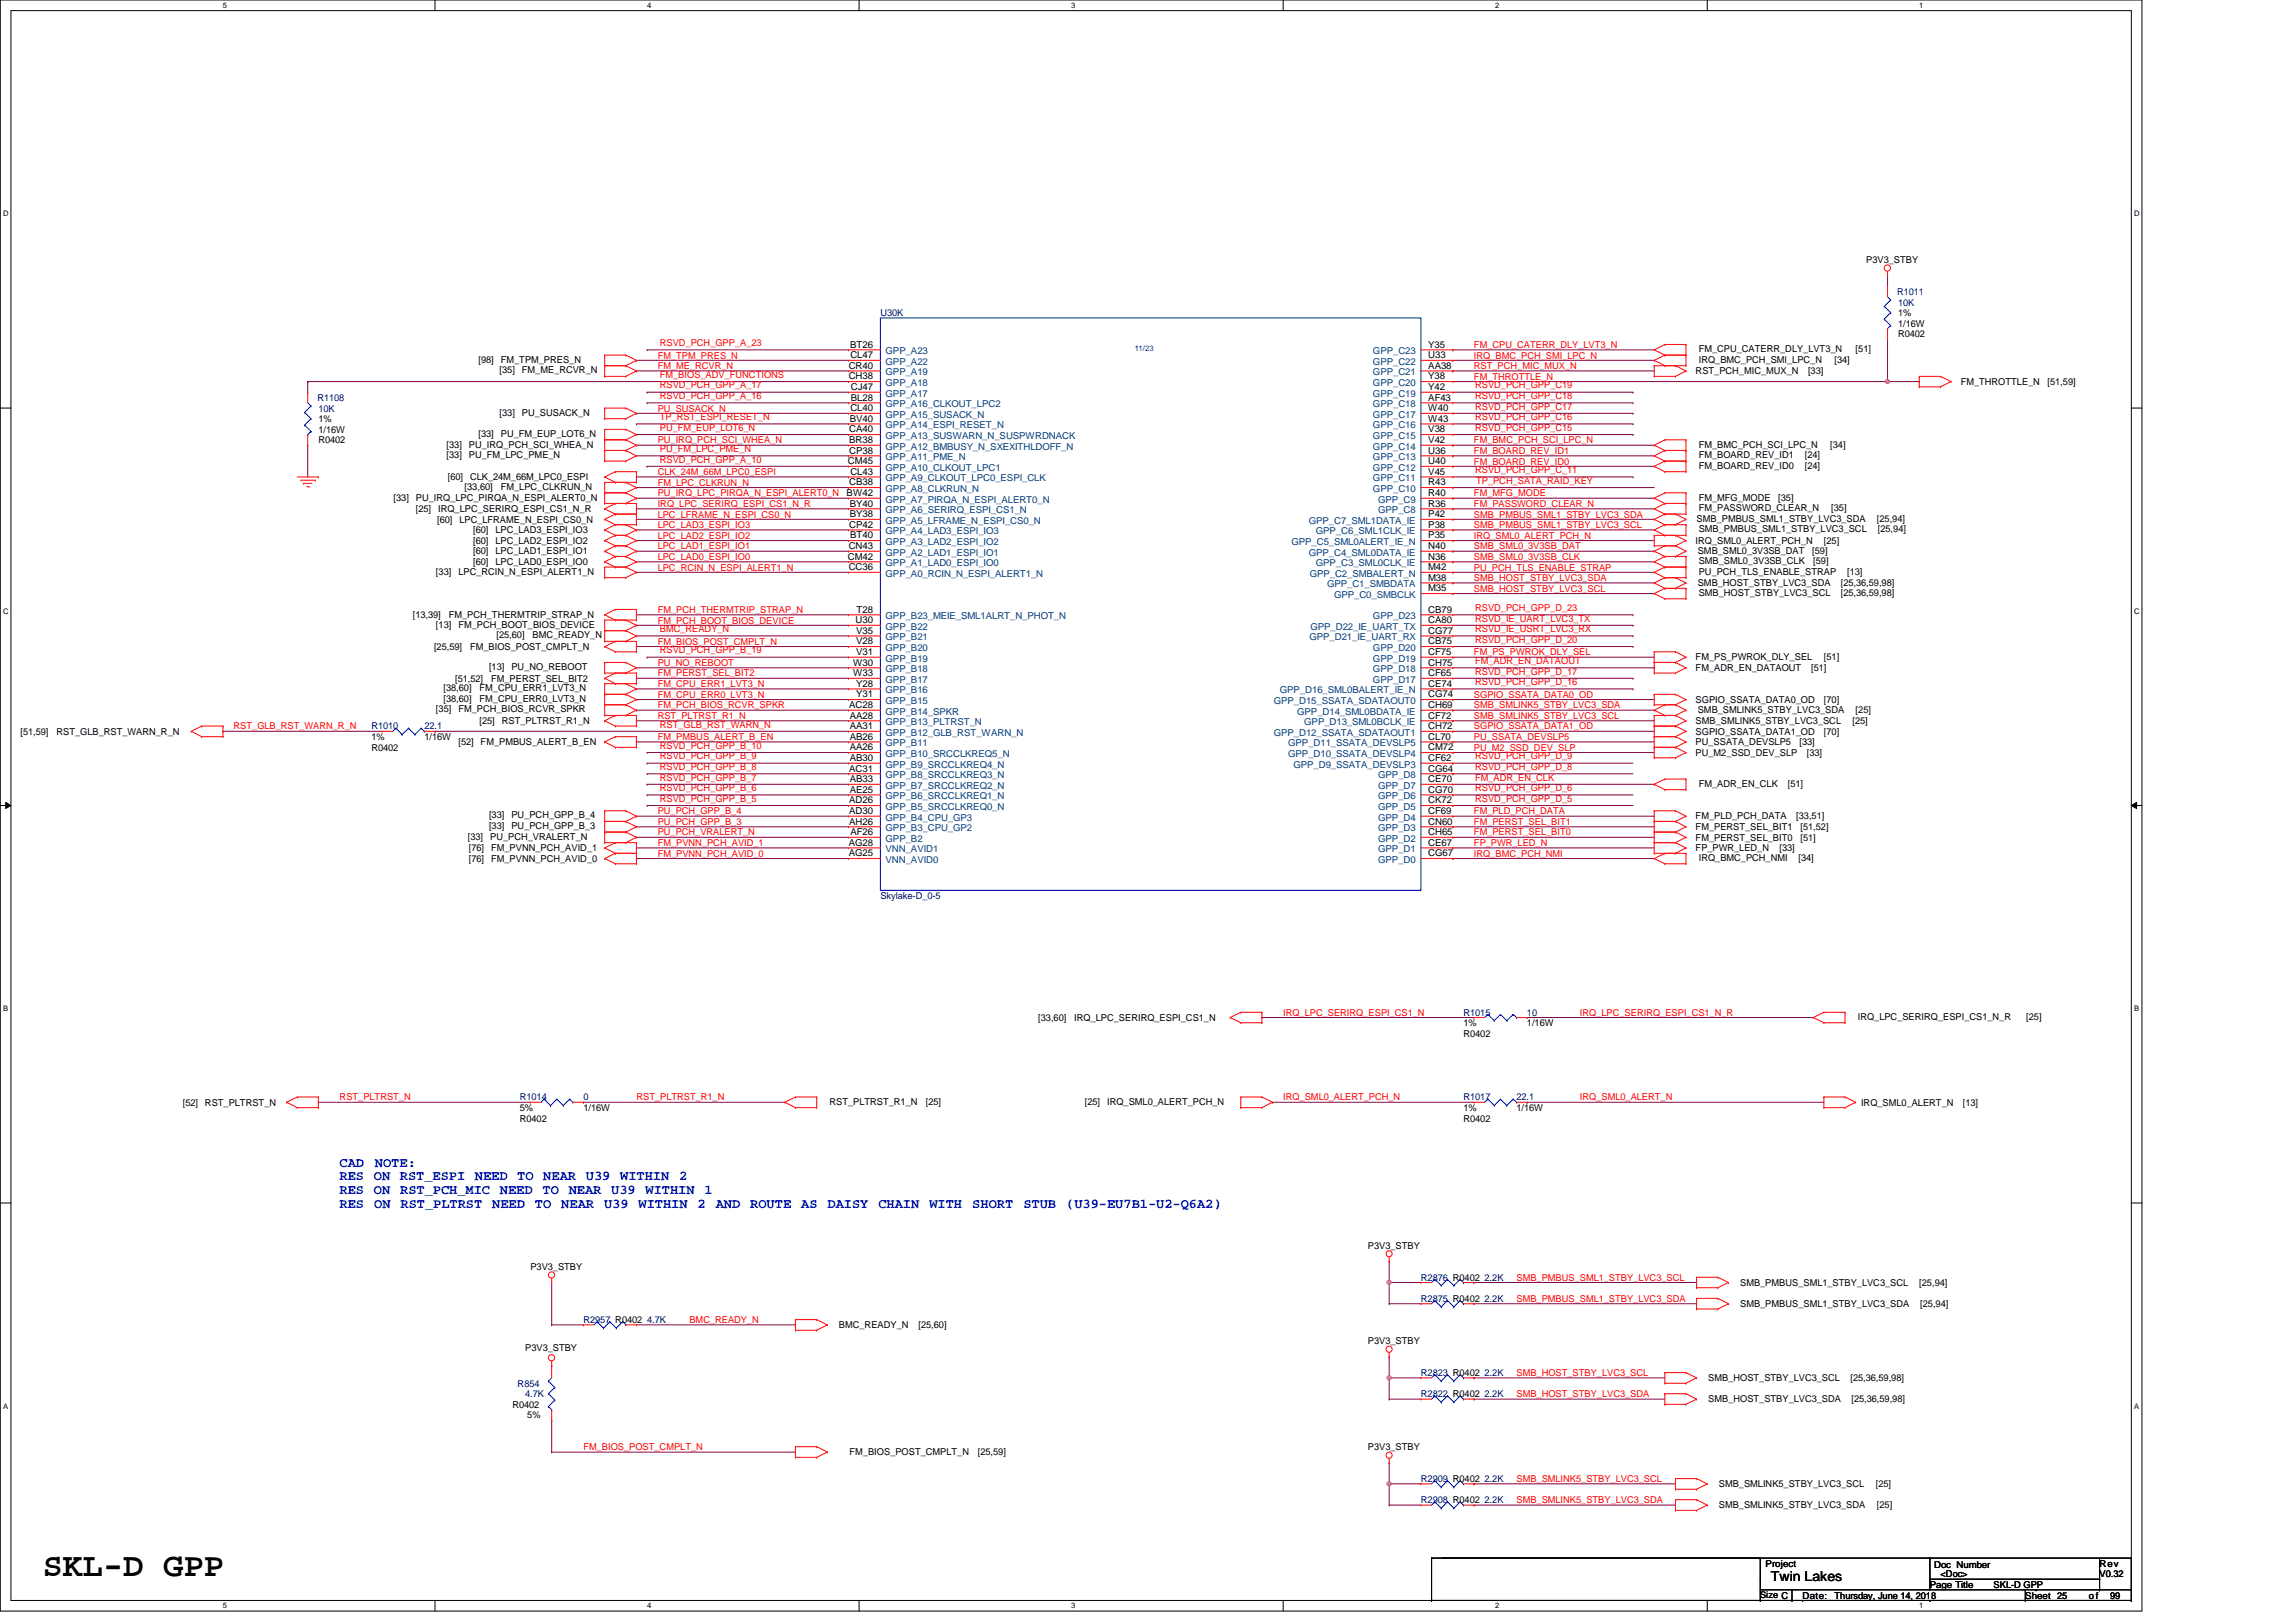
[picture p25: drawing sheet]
<svg xmlns="http://www.w3.org/2000/svg" width="297mm" height="210mm" viewBox="0 0 297 210" stroke-linecap="round" stroke-linejoin="round" font-family="sans-serif">
<defs><g id="words">
<text font-size="4.3" x="5.5" y="203.9">SKL-D GPP</text>
<g font-size="1.8" fill="#00f">
<text x="43.9" y="151">CAD</text>
<text x="43.9" y="152.7">RES ON RST_ESPI NEED TO NEAR</text>
<text x="43.9" y="154.5">RES</text>
<text x="48.4" y="154.5">ON</text>
<text x="48.5" y="151">NOTE:</text>
<text x="51.8" y="154.5">RST_PCH_MIC</text>
<text x="64.7" y="154.5">NEED</text>
<text x="70.2" y="154.5">TO</text>
<text x="73.6" y="154.5">NEAR</text>
<text x="75.8" y="152.7">U39</text>
<text x="79.1" y="154.5">U39</text>
<text x="80.2" y="152.7">WITHIN</text>
<text x="83.5" y="154.5">WITHIN</text>
<text x="87.9" y="152.7">2</text>
<text x="91.1" y="154.5">1</text>
<text x="43.9" y="156.3">RES</text>
<text x="48.4" y="156.3">ON</text>
<text x="51.8" y="156.3">RST_PLTRST</text>
<text x="63.7" y="156.3">NEED</text>
<text x="69.2" y="156.3">TO</text>
<text x="72.6" y="156.3">NEAR</text>
<text x="78.1" y="156.3">U39</text>
<text x="82.6" y="156.3">WITHIN</text>
<text x="90.3" y="156.3">2</text>
<text x="92.6" y="156.3">AND</text>
<text x="97.1" y="156.3">ROUTE</text>
<text x="103.7" y="156.3">AS</text>
<text x="107.1" y="156.3">DAISY</text>
<text x="113.6" y="156.3">CHAIN</text>
<text x="120.2" y="156.3">WITH</text>
<text x="125.8" y="156.3">SHORT</text>
<text x="132.4" y="156.3">STUB</text>
<text x="137.9" y="156.3">(U39-EU7B1-U2-Q6A2)</text>
</g>
<text font-size="1.8" x="229.1" y="204.6">Twin Lakes</text>
<g font-size="1.2">
<text x="241.4" y="34">P3V3_STBY</text>
<text x="245.6" y="40.9">1%</text>
<text x="61.9" y="46.9">[98]</text>
<text x="64.8" y="46.9">FM_TPM_PRES_N</text>
<text x="109.8" y="47.7">CR40</text>
<text x="110" y="45">BT26</text>
<text x="110" y="46.3">CL47</text>
<text x="184.8" y="47.7">AA38</text>
<text x="184.8" y="46.3">U33</text>
<text x="184.8" y="45">Y35</text>
<text x="219.8" y="45.6">FM_CPU_CATERR_DLY_LVT3_N</text>
<text x="219.8" y="46.9">IRQ_BMC_PCH_SMI_LPC_N</text>
<text x="237.3" y="46.9">[34]</text>
<text x="240.1" y="45.6">[51]</text>
<text x="245.6" y="42.3">1/16W</text>
<text x="245.6" y="43.6">R0402</text>
<text x="64.6" y="48.3">[35]</text>
<text x="64.6" y="53.8">[33]</text>
<text x="67.5" y="48.3">FM_ME_RCVR_N</text>
<text x="67.5" y="53.8">PU_SUSACK_N</text>
<text x="109.8" y="49.1">CH38</text>
<text x="110" y="53.2">CL40</text>
<text x="110.1" y="51.8">BL28</text>
<text x="110.1" y="50.5">CJ47</text>
<text x="184.8" y="53.2">W40</text>
<text x="184.8" y="51.8">AF43</text>
<text x="184.8" y="50.5">Y42</text>
<text x="184.8" y="49.1">Y38</text>
<text x="219.4" y="48.5">RST_PCH_MIC_MUX_N</text>
<text x="233.9" y="48.5">[33]</text>
<text x="253.7" y="49.8">FM_THROTTLE_N</text>
<text x="264.9" y="49.8">[51,59]</text>
<text x="41.2" y="56">1/16W</text>
<text x="41.2" y="54.6">1%</text>
<text x="41.2" y="57.4">R0402</text>
<text x="57.8" y="57.9">[33]</text>
<text x="57.8" y="59.3">[33]</text>
<text x="60.7" y="57.9">PU_IRQ_PCH_SCI_WHEA_N</text>
<text x="60.7" y="59.3">PU_FM_LPC_PME_N</text>
<text x="61.9" y="56.5">[33]</text>
<text x="64.8" y="56.5">PU_FM_EUP_LOT6_N</text>
<text x="109.9" y="58.7">CP38</text>
<text x="109.9" y="57.3">BR38</text>
<text x="109.9" y="55.9">CA40</text>
<text x="109.9" y="54.6">BV40</text>
<text x="184.8" y="58.7">U36</text>
<text x="184.8" y="57.3">V42</text>
<text x="184.8" y="55.9">V38</text>
<text x="184.8" y="54.6">W43</text>
<text x="219.8" y="57.9">FM_BMC_PCH_SCI_LPC_N</text>
<text x="219.8" y="59.3">FM_BOARD_REV_ID1</text>
<text x="233.5" y="59.3">[24]</text>
<text x="236.8" y="57.9">[34]</text>
<text x="50.9" y="64.8">[33]</text>
<text x="53.8" y="64.8">PU_IRQ_LPC_PIRQA_N_ESPI_ALERT0_N</text>
<text x="57.9" y="62.2">[60]</text>
<text x="60.1" y="63.4">[33,60]</text>
<text x="60.8" y="62.2">CLK_24M_66M_LPC0_ESPI</text>
<text x="64.8" y="63.4">FM_LPC_CLKRUN_N</text>
<text x="109.5" y="64.2">BW42</text>
<text x="109.7" y="60">CM45</text>
<text x="109.9" y="62.8">CB38</text>
<text x="110" y="65.6">BY40</text>
<text x="110" y="61.4">CL43</text>
<text x="184.8" y="62.8">R43</text>
<text x="184.8" y="61.4">V45</text>
<text x="184.8" y="60">U40</text>
<text x="184.8" y="65.6">R36</text>
<text x="184.8" y="64.2">R40</text>
<text x="219.8" y="60.7">FM_BOARD_REV_ID0</text>
<text x="219.8" y="64.8">FM_MFG_MODE</text>
<text x="230.1" y="64.8">[35]</text>
<text x="233.5" y="60.7">[24]</text>
<text x="53.8" y="66.3">[25]</text>
<text x="56.6" y="67.6">[60]</text>
<text x="56.7" y="66.3">IRQ_LPC_SERIRQ_ESPI_CS1_N_R</text>
<text x="59.4" y="67.6">LPC_LFRAME_N_ESPI_CS0_N</text>
<text x="61.2" y="70.4">[60]</text>
<text x="61.2" y="71.8">[60]</text>
<text x="61.2" y="69">[60]</text>
<text x="64.1" y="70.4">LPC_LAD2_ESPI_IO2</text>
<text x="64.1" y="71.8">LPC_LAD1_ESPI_IO1</text>
<text x="64.1" y="69">LPC_LAD3_ESPI_IO3</text>
<text x="109.8" y="71">CN43</text>
<text x="109.9" y="68.3">CP42</text>
<text x="110" y="66.9">BY38</text>
<text x="110" y="69.7">BT40</text>
<text x="184.8" y="71">N40</text>
<text x="184.8" y="69.7">P35</text>
<text x="184.8" y="68.3">P38</text>
<text x="184.8" y="66.9">P42</text>
<text x="219.4" y="70.4">IRQ_SML0_ALERT_PCH_N</text>
<text x="219.5" y="67.5">SMB_PMBUS_SML1_STBY_LVC3_SDA</text>
<text x="219.6" y="71.8">SMB_SML0_3V3SB_DAT</text>
<text x="219.8" y="66.1">FM_PASSWORD_CLEAR_N</text>
<text x="219.8" y="68.9">SMB_PMBUS_SML1_STBY_LVC3_SCL</text>
<text x="234.5" y="71.8">[59]</text>
<text x="236" y="70.4">[25]</text>
<text x="236.9" y="66.1">[35]</text>
<text x="242.8" y="67.5">[25,94]</text>
<text x="242.9" y="68.9">[25,94]</text>
<text x="56.4" y="74.4">[33]</text>
<text x="59.3" y="74.4">LPC_RCIN_N_ESPI_ALERT1_N</text>
<text x="61.2" y="73.1">[60]</text>
<text x="64.1" y="73.1">LPC_LAD0_ESPI_IO0</text>
<text x="109.7" y="72.4">CM42</text>
<text x="109.8" y="73.8">CC36</text>
<text x="184.8" y="76.5">M35</text>
<text x="184.8" y="75.1">M38</text>
<text x="184.8" y="73.8">M42</text>
<text x="184.8" y="72.4">N36</text>
<text x="219.6" y="75.9">SMB_HOST_STBY_LVC3_SDA</text>
<text x="219.8" y="74.4">PU_PCH_TLS_ENABLE_STRAP</text>
<text x="219.8" y="73">SMB_SML0_3V3SB_CLK</text>
<text x="219.8" y="77.1">SMB_HOST_STBY_LVC3_SCL</text>
<text x="234.6" y="73">[59]</text>
<text x="238.1" y="75.9">[25,36,59,98]</text>
<text x="238.1" y="77.1">[25,36,59,98]</text>
<text x="239" y="74.4">[13]</text>
<text x="53.4" y="80">[13,39]</text>
<text x="56.4" y="81.2">[13]</text>
<text x="58.1" y="80">FM_PCH_THERMTRIP_STRAP_N</text>
<text x="59.3" y="81.2">FM_PCH_BOOT_BIOS_DEVICE</text>
<text x="64.2" y="82.6">[25,60]</text>
<text x="68.9" y="82.6">BMC_READY_N</text>
<text x="110.7" y="80.6">U30</text>
<text x="110.8" y="83.4">V28</text>
<text x="110.8" y="82">V35</text>
<text x="110.8" y="79.3">T28</text>
<text x="184.8" y="83.4">CB75</text>
<text x="184.8" y="82">CG77</text>
<text x="184.8" y="80.6">CA80</text>
<text x="184.8" y="79.3">CB79</text>
<text x="56.2" y="84.1">[25,59]</text>
<text x="57.4" y="89.5">[38,60]</text>
<text x="58.9" y="88.2">[51,52]</text>
<text x="60.8" y="84.1">FM_BIOS_POST_CMPLT_N</text>
<text x="62" y="89.5">FM_CPU_ERR1_LVT3_N</text>
<text x="63.3" y="86.7">[13]</text>
<text x="63.5" y="88.2">FM_PERST_SEL_BIT2</text>
<text x="66.2" y="86.7">PU_NO_REBOOT</text>
<text x="110.4" y="87.5">W33</text>
<text x="110.4" y="86.1">W30</text>
<text x="110.8" y="84.8">V31</text>
<text x="110.8" y="88.9">Y28</text>
<text x="184.8" y="88.9">CE74</text>
<text x="184.8" y="87.5">CF65</text>
<text x="184.8" y="86.1">CH75</text>
<text x="184.8" y="84.8">CF75</text>
<text x="219.4" y="85.5">FM_PS_PWROK_DLY_SEL</text>
<text x="219.4" y="86.8">FM_ADR_EN_DATAOUT</text>
<text x="234.3" y="86.8">[51]</text>
<text x="236" y="85.5">[51]</text>
<text x="2.6" y="95.1">[51,59]</text>
<text x="7.3" y="95.1">RST_GLB_RST_WARN_R_N</text>
<text x="48" y="95.8">1%</text>
<text x="54.9" y="95.8">1/16W</text>
<text x="56.4" y="92.2">[35]</text>
<text x="57.4" y="90.8">[38,60]</text>
<text x="59.3" y="92.2">FM_PCH_BIOS_RCVR_SPKR</text>
<text x="62" y="90.8">FM_CPU_ERR0_LVT3_N</text>
<text x="62" y="93.7">[25]</text>
<text x="64.9" y="93.7">RST_PLTRST_R1_N</text>
<text x="109.9" y="91.6">AC28</text>
<text x="109.9" y="95.7">AB26</text>
<text x="109.9" y="94.3">AA31</text>
<text x="109.9" y="93">AA28</text>
<text x="110.8" y="90.2">Y31</text>
<text x="184.8" y="95.7">CL70</text>
<text x="184.8" y="94.3">CH72</text>
<text x="184.8" y="93">CF72</text>
<text x="184.8" y="91.6">CH69</text>
<text x="184.8" y="90.2">CG74</text>
<text x="219.4" y="91">SGPIO_SSATA_DATA0_OD</text>
<text x="219.4" y="93.7">SMB_SMLINK5_STBY_LVC3_SCL</text>
<text x="219.4" y="95.1">SGPIO_SSATA_DATA1_OD</text>
<text x="219.6" y="92.3">SMB_SMLINK5_STBY_LVC3_SDA</text>
<text x="236" y="91">[70]</text>
<text x="236" y="95.1">[70]</text>
<text x="239.7" y="93.7">[25]</text>
<text x="240.1" y="92.3">[25]</text>
<text x="48" y="97.1">R0402</text>
<text x="59.3" y="96.5">[52]</text>
<text x="62.2" y="96.5">FM_PMBUS_ALERT_B_EN</text>
<text x="109.9" y="99.8">AC31</text>
<text x="109.9" y="97.1">AA26</text>
<text x="109.9" y="101.2">AB33</text>
<text x="109.9" y="98.5">AB30</text>
<text x="184.8" y="97.1">CM72</text>
<text x="184.8" y="101.2">CE70</text>
<text x="184.8" y="99.8">CG64</text>
<text x="184.8" y="98.5">CF62</text>
<text x="219.4" y="96.5">PU_SSATA_DEVSLP5</text>
<text x="219.4" y="97.8">PU_M2_SSD_DEV_SLP</text>
<text x="219.8" y="101.8">FM_ADR_EN_CLK</text>
<text x="231.3" y="101.8">[51]</text>
<text x="232.8" y="96.5">[33]</text>
<text x="233.8" y="97.8">[33]</text>
<text x="63.3" y="107.3">[33]</text>
<text x="63.3" y="105.9">[33]</text>
<text x="66.2" y="107.3">PU_PCH_GPP_B_3</text>
<text x="66.2" y="105.9">PU_PCH_GPP_B_4</text>
<text x="109.9" y="106.7">AH26</text>
<text x="109.9" y="105.3">AD30</text>
<text x="109.9" y="103.9">AD26</text>
<text x="109.9" y="102.6">AE25</text>
<text x="184.8" y="106.7">CN60</text>
<text x="184.8" y="105.3">CF69</text>
<text x="184.8" y="103.9">CK72</text>
<text x="184.8" y="102.6">CG70</text>
<text x="219.4" y="107.4">FM_PERST_SEL_BIT1</text>
<text x="219.4" y="106">FM_PLD_PCH_DATA</text>
<text x="232.4" y="106">[33,51]</text>
<text x="232.9" y="107.4">[51,52]</text>
<text x="60.5" y="108.7">[33]</text>
<text x="60.7" y="110.2">[76]</text>
<text x="60.7" y="111.5">[76]</text>
<text x="63.4" y="108.7">PU_PCH_VRALERT_N</text>
<text x="63.5" y="110.2">FM_PVNN_PCH_AVID_1</text>
<text x="63.5" y="111.5">FM_PVNN_PCH_AVID_0</text>
<text x="109.8" y="110.8">AG25</text>
<text x="109.8" y="109.4">AG28</text>
<text x="110" y="108.1">AF26</text>
<text x="184.8" y="110.8">CG67</text>
<text x="184.8" y="109.4">CE67</text>
<text x="184.8" y="108.1">CH65</text>
<text x="219.4" y="108.8">FM_PERST_SEL_BIT0</text>
<text x="219.4" y="110.2">FP_PWR_LED_N</text>
<text x="219.8" y="111.4">IRQ_BMC_PCH_NMI</text>
<text x="230.2" y="110.2">[33]</text>
<text x="232.7" y="111.4">[34]</text>
<text x="232.9" y="108.8">[51]</text>
<text x="240.3" y="132">IRQ_LPC_SERIRQ_ESPI_CS1_N_R</text>
<text x="262.1" y="132">[25]</text>
<text x="134.3" y="132.1">[33,60]</text>
<text x="139" y="132.1">IRQ_LPC_SERIRQ_ESPI_CS1_N</text>
<text x="189.3" y="132.8">1%</text>
<text x="189.3" y="134.2">R0402</text>
<text x="197.5" y="132.8">1/16W</text>
<text x="23.6" y="143.1">[52]</text>
<text x="26.5" y="143.1">RST_PLTRST_N</text>
<text x="67.2" y="143.8">5%</text>
<text x="75.5" y="143.8">1/16W</text>
<text x="107.3" y="143">RST_PLTRST_R1_N</text>
<text x="119.8" y="143">[25]</text>
<text x="140.4" y="143">[25]</text>
<text x="143.2" y="143">IRQ_SML0_ALERT_PCH_N</text>
<text x="189.3" y="143.8">1%</text>
<text x="196.2" y="143.8">1/16W</text>
<text x="240.8" y="143.1">IRQ_SML0_ALERT_N</text>
<text x="253.9" y="143.1">[13]</text>
<text x="67.2" y="145.1">R0402</text>
<text x="189.3" y="145.1">R0402</text>
<text x="177" y="161.6">P3V3_STBY</text>
<text x="68.6" y="164.3">P3V3_STBY</text>
<text x="225.1" y="166.4">SMB_PMBUS_SML1_STBY_LVC3_SCL</text>
<text x="248.3" y="166.4">[25,94]</text>
<text x="108.5" y="171.9">BMC_READY_N</text>
<text x="118.8" y="171.9">[25,60]</text>
<text x="177" y="173.9">P3V3_STBY</text>
<text x="225.1" y="169.1">SMB_PMBUS_SML1_STBY_LVC3_SDA</text>
<text x="248.4" y="169.1">[25,94]</text>
<text x="67.9" y="174.8">P3V3_STBY</text>
<text x="221" y="178.8">SMB_HOST_STBY_LVC3_SCL</text>
<text x="239.4" y="178.8">[25,36,59,98]</text>
<text x="66.3" y="182.2">R0402</text>
<text x="68.2" y="183.6">5%</text>
<text x="221" y="181.5">SMB_HOST_STBY_LVC3_SDA</text>
<text x="239.5" y="181.5">[25,36,59,98]</text>
<text x="109.9" y="188.3">FM_BIOS_POST_CMPLT_N</text>
<text x="126.5" y="188.3">[25,59]</text>
<text x="177" y="187.7">P3V3_STBY</text>
<text x="222.4" y="195.2">SMB_SMLINK5_STBY_LVC3_SDA</text>
<text x="222.4" y="192.5">SMB_SMLINK5_STBY_LVC3_SCL</text>
<text x="242.7" y="192.5">[25]</text>
<text x="242.8" y="195.2">[25]</text>
<text x="228.4" y="202.8">Project</text>
<text x="250.2" y="202.9">Doc Number</text>
<text x="271.6" y="202.8">Rev</text>
<text x="227.7" y="206.8">Size C</text>
<text x="233.2" y="206.9">Date:</text>
<text x="237.3" y="206.9">Thursday, June 14, 2018</text>
<text x="249.7" y="205.5">Page Title</text>
<text x="251.1" y="204.1">&lt;Doc&gt;</text>
<text x="257.9" y="205.5">SKL-D GPP</text>
<text x="262" y="206.9">Sheet 25</text>
<text x="270.3" y="206.9">of</text>
<text x="271.6" y="204.1">V0.32</text>
<text x="273" y="206.9">99</text>
</g>
<g font-size="1.2" fill="#000080">
<text x="113.9" y="40.9">U30K</text>
<text x="245.4" y="38.2">R1011</text>
<text x="245.6" y="39.5">10K</text>
<text x="41.1" y="51.9">R1108</text>
<text x="41.2" y="53.3">10K</text>
<text x="48" y="94.4">R1010</text>
<text x="54.9" y="94.4">22.1</text>
<text x="113.9" y="116.3">Skylake-D_0-5</text>
<text x="189.3" y="131.4">R1015</text>
<text x="197.5" y="131.4">10</text>
<text x="67.2" y="142.4">R1014</text>
<text x="75.5" y="142.4">0</text>
<text x="189.3" y="142.4">R1017</text>
<text x="196.2" y="142.4">22.1</text>
<text x="183.8" y="165.7">R2876 R0402</text>
<text x="192.1" y="165.7">2.2K</text>
<text x="75.5" y="171.2">R2957 R0402</text>
<text x="83.7" y="171.2">4.7K</text>
<text x="183.8" y="168.5">R2875 R0402</text>
<text x="192.1" y="168.5">2.2K</text>
<text x="67" y="179.4">R854</text>
<text x="183.8" y="178.1">R2823 R0402</text>
<text x="192.1" y="178.1">2.2K</text>
<text x="67.9" y="180.8">4.7K</text>
<text x="183.8" y="180.8">R2822 R0402</text>
<text x="192.1" y="180.8">2.2K</text>
<text x="183.8" y="191.8">R2909 R0402</text>
<text x="192.1" y="191.8">2.2K</text>
<text x="183.8" y="194.5">R2908 R0402</text>
<text x="192.1" y="194.5">2.2K</text>
</g>
<g font-size="1.2" fill="#f00">
<text x="85.1" y="46.4">FM_TPM_PRES_N</text>
<text x="85.1" y="47.8">FM_ME_RCVR_N</text>
<text x="85.4" y="44.8">RSVD_PCH_GPP_A_23</text>
<text x="190.7" y="45">FM_CPU_CATERR_DLY_LVT3_N</text>
<text x="190.7" y="47.8">RST_PCH_MIC_MUX_N</text>
<text x="190.7" y="46.4">IRQ_BMC_PCH_SMI_LPC_N</text>
<text x="85.1" y="53.3">PU_SUSACK_N</text>
<text x="85.4" y="48.9">FM_BIOS_ADV_FUNCTIONS</text>
<text x="85.4" y="51.6">RSVD_PCH_GPP_A_16</text>
<text x="85.4" y="50.3">RSVD_PCH_GPP_A_17</text>
<text x="190.7" y="49.1">FM_THROTTLE_N</text>
<text x="190.8" y="50.3">RSVD_PCH_GPP_C19</text>
<text x="190.8" y="53">RSVD_PCH_GPP_C17</text>
<text x="190.8" y="51.6">RSVD_PCH_GPP_C18</text>
<text x="85.1" y="57.4">PU_IRQ_PCH_SCI_WHEA_N</text>
<text x="85.4" y="54.4">TP_RST_ESPI_RESET_N</text>
<text x="85.4" y="55.8">PU_FM_EUP_LOT6_N</text>
<text x="85.4" y="59.9">RSVD_PCH_GPP_A_10</text>
<text x="85.4" y="58.5">PU_FM_LPC_PME_N</text>
<text x="190.7" y="57.4">FM_BMC_PCH_SCI_LPC_N</text>
<text x="190.7" y="58.7">FM_BOARD_REV_ID1</text>
<text x="190.8" y="55.8">RSVD_PCH_GPP_C15</text>
<text x="190.8" y="54.4">RSVD_PCH_GPP_C16</text>
<text x="85.1" y="61.5">CLK_24M_66M_LPC0_ESPI</text>
<text x="85.1" y="62.8">FM_LPC_CLKRUN_N</text>
<text x="85.1" y="64.2">PU_IRQ_LPC_PIRQA_N_ESPI_ALERT0_N</text>
<text x="85.1" y="65.6">IRQ_LPC_SERIRQ_ESPI_CS1_N_R</text>
<text x="190.7" y="60.1">FM_BOARD_REV_ID0</text>
<text x="190.7" y="64.2">FM_MFG_MODE</text>
<text x="190.7" y="65.6">FM_PASSWORD_CLEAR_N</text>
<text x="190.8" y="61.2">RSVD_PCH_GPP_C_11</text>
<text x="191" y="62.6">TP_PCH_SATA_RAID_KEY</text>
<text x="85.1" y="67">LPC_LFRAME_N_ESPI_CS0_N</text>
<text x="85.1" y="69.7">LPC_LAD2_ESPI_IO2</text>
<text x="85.1" y="71.1">LPC_LAD1_ESPI_IO1</text>
<text x="85.1" y="68.3">LPC_LAD3_ESPI_IO3</text>
<text x="190.7" y="67">SMB_PMBUS_SML1_STBY_LVC3_SDA</text>
<text x="190.7" y="68.3">SMB_PMBUS_SML1_STBY_LVC3_SCL</text>
<text x="190.7" y="69.7">IRQ_SML0_ALERT_PCH_N</text>
<text x="190.7" y="71.1">SMB_SML0_3V3SB_DAT</text>
<text x="85.1" y="72.5">LPC_LAD0_ESPI_IO0</text>
<text x="85.1" y="73.8">LPC_RCIN_N_ESPI_ALERT1_N</text>
<text x="190.7" y="72.5">SMB_SML0_3V3SB_CLK</text>
<text x="190.7" y="73.8">PU_PCH_TLS_ENABLE_STRAP</text>
<text x="190.7" y="75.2">SMB_HOST_STBY_LVC3_SDA</text>
<text x="190.7" y="76.6">SMB_HOST_STBY_LVC3_SCL</text>
<text x="85.1" y="79.3">FM_PCH_THERMTRIP_STRAP_N</text>
<text x="85.1" y="80.7">FM_PCH_BOOT_BIOS_DEVICE</text>
<text x="85.1" y="83.4">FM_BIOS_POST_CMPLT_N</text>
<text x="85.4" y="81.8">BMC_READY_N</text>
<text x="190.8" y="79.1">RSVD_PCH_GPP_D_23</text>
<text x="190.8" y="80.4">RSVD_IE_UART_LVC3_TX</text>
<text x="190.8" y="81.8">RSVD_IE_USRT_LVC3_RX</text>
<text x="190.8" y="83.2">RSVD_PCH_GPP_D_20</text>
<text x="85.1" y="86.2">PU_NO_REBOOT</text>
<text x="85.1" y="87.5">FM_PERST_SEL_BIT2</text>
<text x="85.1" y="88.9">FM_CPU_ERR1_LVT3_N</text>
<text x="85.4" y="84.6">RSVD_PCH_GPP_B_19</text>
<text x="190.7" y="84.8">FM_PS_PWROK_DLY_SEL</text>
<text x="190.8" y="88.7">RSVD_PCH_GPP_D_16</text>
<text x="190.8" y="87.3">RSVD_PCH_GPP_D_17</text>
<text x="190.8" y="85.9">FM_ADR_EN_DATAOUT</text>
<text x="30.2" y="94.4">RST_GLB_RST_WARN_R_N</text>
<text x="85.1" y="90.3">FM_CPU_ERR0_LVT3_N</text>
<text x="85.1" y="91.7">FM_PCH_BIOS_RCVR_SPKR</text>
<text x="85.1" y="93">RST_PLTRST_R1_N</text>
<text x="85.1" y="95.8">FM_PMBUS_ALERT_B_EN</text>
<text x="85.4" y="94.1">RST_GLB_RST_WARN_N</text>
<text x="190.7" y="90.3">SGPIO_SSATA_DATA0_OD</text>
<text x="190.7" y="91.7">SMB_SMLINK5_STBY_LVC3_SDA</text>
<text x="190.7" y="93">SMB_SMLINK5_STBY_LVC3_SCL</text>
<text x="190.7" y="94.4">SGPIO_SSATA_DATA1_OD</text>
<text x="190.7" y="95.8">PU_SSATA_DEVSLP5</text>
<text x="85.4" y="98.3">RSVD_PCH_GPP_B_9</text>
<text x="85.4" y="96.9">RSVD_PCH_GPP_B_10</text>
<text x="85.4" y="99.7">RSVD_PCH_GPP_B_8</text>
<text x="85.4" y="101">RSVD_PCH_GPP_B_7</text>
<text x="190.7" y="97.1">PU_M2_SSD_DEV_SLP</text>
<text x="190.8" y="101">FM_ADR_EN_CLK</text>
<text x="190.8" y="99.7">RSVD_PCH_GPP_D_8</text>
<text x="190.8" y="98.3">RSVD_PCH_GPP_D_9</text>
<text x="85.1" y="105.4">PU_PCH_GPP_B_4</text>
<text x="85.1" y="106.7">PU_PCH_GPP_B_3</text>
<text x="85.4" y="103.8">RSVD_PCH_GPP_B_5</text>
<text x="85.4" y="102.4">RSVD_PCH_GPP_B_6</text>
<text x="190.7" y="105.4">FM_PLD_PCH_DATA</text>
<text x="190.7" y="106.7">FM_PERST_SEL_BIT1</text>
<text x="190.8" y="103.8">RSVD_PCH_GPP_D_5</text>
<text x="190.8" y="102.4">RSVD_PCH_GPP_D_6</text>
<text x="85.1" y="108.1">PU_PCH_VRALERT_N</text>
<text x="85.1" y="109.5">FM_PVNN_PCH_AVID_1</text>
<text x="85.1" y="110.9">FM_PVNN_PCH_AVID_0</text>
<text x="190.7" y="108.1">FM_PERST_SEL_BIT0</text>
<text x="190.7" y="109.5">FP_PWR_LED_N</text>
<text x="190.7" y="110.9">IRQ_BMC_PCH_NMI</text>
<text x="166" y="131.4">IRQ_LPC_SERIRQ_ESPI_CS1_N</text>
<text x="204.4" y="131.4">IRQ_LPC_SERIRQ_ESPI_CS1_N_R</text>
<text x="43.9" y="142.4">RST_PLTRST_N</text>
<text x="82.3" y="142.4">RST_PLTRST_R1_N</text>
<text x="166" y="142.4">IRQ_SML0_ALERT_PCH_N</text>
<text x="204.4" y="142.4">IRQ_SML0_ALERT_N</text>
<text x="196.2" y="165.7">SMB_PMBUS_SML1_STBY_LVC3_SCL</text>
<text x="89.2" y="171.2">BMC_READY_N</text>
<text x="196.2" y="168.5">SMB_PMBUS_SML1_STBY_LVC3_SDA</text>
<text x="196.2" y="178.1">SMB_HOST_STBY_LVC3_SCL</text>
<text x="196.2" y="180.8">SMB_HOST_STBY_LVC3_SDA</text>
<text x="75.5" y="187.7">FM_BIOS_POST_CMPLT_N</text>
<text x="196.2" y="191.8">SMB_SMLINK5_STBY_LVC3_SCL</text>
<text x="196.2" y="194.5">SMB_SMLINK5_STBY_LVC3_SDA</text>
</g>
<g font-size="1.2" fill="#004080">
<text x="114.6" y="47.2">GPP_A22</text>
<text x="114.6" y="45.8">GPP_A23</text>
<text x="177.6" y="47.2">GPP_C22</text>
<text x="177.6" y="45.8">GPP_C23</text>
<text x="114.6" y="52.7">GPP_A16_CLKOUT_LPC2</text>
<text x="114.6" y="51.3">GPP_A17</text>
<text x="114.6" y="50">GPP_A18</text>
<text x="114.6" y="48.6">GPP_A19</text>
<text x="177.6" y="52.7">GPP_C18</text>
<text x="177.6" y="51.3">GPP_C19</text>
<text x="177.6" y="50">GPP_C20</text>
<text x="177.6" y="48.6">GPP_C21</text>
<text x="114.6" y="59.6">GPP_A11_PME_N</text>
<text x="114.6" y="58.2">GPP_A12_BMBUSY_N_SXEXITHLDOFF_N</text>
<text x="114.6" y="56.8">GPP_A13_SUSWARN_N_SUSPWRDNACK</text>
<text x="114.6" y="55.4">GPP_A14_ESPI_RESET_N</text>
<text x="114.6" y="54.1">GPP_A15_SUSACK_N</text>
<text x="177.6" y="59.6">GPP_C13</text>
<text x="177.6" y="58.2">GPP_C14</text>
<text x="177.6" y="56.8">GPP_C15</text>
<text x="177.6" y="55.4">GPP_C16</text>
<text x="177.6" y="54.1">GPP_C17</text>
<text x="114.6" y="60.9">GPP_A10_CLKOUT_LPC1</text>
<text x="114.6" y="65">GPP_A7_PIRQA_N_ESPI_ALERT0_N</text>
<text x="114.6" y="63.7">GPP_A8_CLKRUN_N</text>
<text x="114.6" y="62.3">GPP_A9_CLKOUT_LPC0_ESPI_CLK</text>
<text x="177.6" y="63.7">GPP_C10</text>
<text x="177.6" y="62.3">GPP_C11</text>
<text x="177.6" y="60.9">GPP_C12</text>
<text x="178.3" y="65">GPP_C9</text>
<text x="114.6" y="71.9">GPP_A2_LAD1_ESPI_IO1</text>
<text x="114.6" y="70.5">GPP_A3_LAD2_ESPI_IO2</text>
<text x="114.6" y="69.2">GPP_A4_LAD3_ESPI_IO3</text>
<text x="114.6" y="67.8">GPP_A5_LFRAME_N_ESPI_CS0_N</text>
<text x="114.6" y="66.4">GPP_A6_SERIRQ_ESPI_CS1_N</text>
<text x="167.1" y="70.5">GPP_C5_SML0ALERT_IE_N</text>
<text x="169.3" y="71.9">GPP_C4_SML0DATA_IE</text>
<text x="169.3" y="67.8">GPP_C7_SML1DATA_IE</text>
<text x="170.2" y="69.2">GPP_C6_SML1CLK_IE</text>
<text x="178.3" y="66.4">GPP_C8</text>
<text x="114.6" y="74.6">GPP_A0_RCIN_N_ESPI_ALERT1_N</text>
<text x="114.6" y="73.3">GPP_A1_LAD0_ESPI_IO0</text>
<text x="169.4" y="74.6">GPP_C2_SMBALERT_N</text>
<text x="170.2" y="73.3">GPP_C3_SML0CLK_IE</text>
<text x="171.7" y="76">GPP_C1_SMBDATA</text>
<text x="172.6" y="77.4">GPP_C0_SMBCLK</text>
<text x="114.6" y="82.9">GPP_B21</text>
<text x="114.6" y="81.5">GPP_B22</text>
<text x="114.6" y="80.1">GPP_B23_MEIE_SML1ALRT_N_PHOT_N</text>
<text x="169.4" y="82.9">GPP_D21_IE_UART_RX</text>
<text x="169.5" y="81.5">GPP_D22_IE_UART_TX</text>
<text x="177.6" y="80.1">GPP_D23</text>
<text x="114.6" y="89.7">GPP_B16</text>
<text x="114.6" y="88.3">GPP_B17</text>
<text x="114.6" y="87">GPP_B18</text>
<text x="114.6" y="85.6">GPP_B19</text>
<text x="114.6" y="84.2">GPP_B20</text>
<text x="165.6" y="89.7">GPP_D16_SML0BALERT_IE_N</text>
<text x="177.6" y="88.3">GPP_D17</text>
<text x="177.6" y="87">GPP_D18</text>
<text x="177.6" y="85.6">GPP_D19</text>
<text x="177.6" y="84.2">GPP_D20</text>
<text x="114.6" y="95.2">GPP_B12_GLB_RST_WARN_N</text>
<text x="114.6" y="93.9">GPP_B13_PLTRST_N</text>
<text x="114.6" y="92.5">GPP_B14_SPKR</text>
<text x="114.6" y="91.1">GPP_B15</text>
<text x="164.8" y="95.2">GPP_D12_SSATA_SDATAOUT1</text>
<text x="164.8" y="91.1">GPP_D15_SSATA_SDATAOUT0</text>
<text x="167.8" y="92.5">GPP_D14_SML0BDATA_IE</text>
<text x="168.7" y="93.9">GPP_D13_SML0BCLK_IE</text>
<text x="114.6" y="98">GPP_B10_SRCCLKREQ5_N</text>
<text x="114.6" y="96.6">GPP_B11</text>
<text x="114.6" y="100.7">GPP_B8_SRCCLKREQ3_N</text>
<text x="114.6" y="99.3">GPP_B9_SRCCLKREQ4_N</text>
<text x="166.7" y="98">GPP_D10_SSATA_DEVSLP4</text>
<text x="166.7" y="96.6">GPP_D11_SSATA_DEVSLP5</text>
<text x="167.3" y="99.3">GPP_D9_SSATA_DEVSLP3</text>
<text x="178.3" y="100.7">GPP_D8</text>
<text x="114.6" y="107.6">GPP_B3_CPU_GP2</text>
<text x="114.6" y="106.2">GPP_B4_CPU_GP3</text>
<text x="114.6" y="104.8">GPP_B5_SRCCLKREQ0_N</text>
<text x="114.6" y="103.4">GPP_B6_SRCCLKREQ1_N</text>
<text x="114.6" y="102.1">GPP_B7_SRCCLKREQ2_N</text>
<text x="178.3" y="107.6">GPP_D3</text>
<text x="178.3" y="106.2">GPP_D4</text>
<text x="178.3" y="104.8">GPP_D5</text>
<text x="178.3" y="103.4">GPP_D6</text>
<text x="178.3" y="102.1">GPP_D7</text>
<text x="114.6" y="108.9">GPP_B2</text>
<text x="114.6" y="111.7">VNN_AVID0</text>
<text x="114.6" y="110.3">VNN_AVID1</text>
<text x="178.3" y="111.7">GPP_D0</text>
<text x="178.3" y="110.3">GPP_D1</text>
<text x="178.3" y="108.9">GPP_D2</text>
</g>
<g font-size="1">
<text x="28.8" y="1">5</text>
<text x="83.7" y="1">4</text>
<text x="138.6" y="1">3</text>
<text x="193.4" y="1">2</text>
<text x="248.3" y="1">1</text>
<text x=".4" y="28">D</text>
<text x="276.1" y="28">D</text>
<text x=".4" y="79.4">C</text>
<text x="276.1" y="79.4">C</text>
<text x=".4" y="130.9">B</text>
<text x="276.1" y="130.9">B</text>
<text x=".4" y="182.3">A</text>
<text x="276.1" y="182.3">A</text>
<text x="28.8" y="208.2">5</text>
<text x="83.7" y="208.2">4</text>
<text x="138.6" y="208.2">3</text>
<text x="193.4" y="208.2">2</text>
<text x="248.3" y="208.2">1</text>
</g>
<text font-size="1" fill="#00f" x="146.8" y="45.4">11/23</text>
</g></defs>
<path d="M0 0h277.1v208.5h-277.1zM1.4 1.4h274.3v205.7h-274.3z" fill="none" stroke="#000" stroke-width=".13"/>
<g fill="#fff">
<path d="M28.8 .1h.6v1.1h-.6z"/>
<path d="M28.8 207.3h.6v1.1h-.6z"/>
</g>
<path d="M56.3 0v1.4M56.3 207.1v1.4" fill="none" stroke="#000" stroke-width=".13"/>
<g fill="#fff">
<path d="M83.7 .1h.6v1.1h-.6z"/>
<path d="M83.7 207.3h.6v1.1h-.6z"/>
</g>
<path d="M111.1 0v1.4M111.1 207.1v1.4" fill="none" stroke="#000" stroke-width=".13"/>
<g fill="#fff">
<path d="M138.6 .1h.5v1.1h-.5z"/>
<path d="M138.6 207.3h.5v1.1h-.5z"/>
</g>
<path d="M166 0v1.4M166 207.1v1.4" fill="none" stroke="#000" stroke-width=".13"/>
<g fill="#fff">
<path d="M193.4 .1h.6v1.1h-.6z"/>
<path d="M193.4 207.3h.6v1.1h-.6z"/>
</g>
<path d="M220.9 0v1.4M220.9 207.1v1.4" fill="none" stroke="#000" stroke-width=".13"/>
<g fill="#fff">
<path d="M248.3 .1h.6v1.1h-.6z"/>
<path d="M248.3 207.3h.6v1.1h-.6z"/>
<path d="M.4 27.1h.7v1.1h-.7z"/>
<path d="M276.1 27.1h.7v1.1h-.7z"/>
<path d="M.4 78.5h.7v1.1h-.7z"/>
<path d="M276.1 78.5h.7v1.1h-.7z"/>
</g>
<path d="M0 52.8h1.4M275.7 52.8h1.4" fill="none" stroke="#000" stroke-width=".13"/>
<g fill="#fff">
<path d="M.4 130h.7v1.1h-.7z"/>
<path d="M276.1 130h.6v1.1h-.6z"/>
</g>
<path d="M0 104.2h1.4M.7 103.8l.7 .4-.7 .4zM275.7 104.2l.7-.4v.8zM275.7 104.2h1.4" fill="none" stroke="#000" stroke-width=".13"/>
<path d="M.7 103.8l.7 .4-.7 .4zM275.7 104.2l.7-.4v.8z" fill="#000"/>
<g fill="#fff">
<path d="M.4 181.4h.7v1.1h-.7z"/>
<path d="M276.1 181.4h.6v1.1h-.6z"/>
</g>
<path d="M0 155.7h1.4M275.7 155.7h1.4" fill="none" stroke="#000" stroke-width=".13"/>
<g fill="none" stroke="#800040" stroke-width=".13">
<path d="M39.8 49.4h.1M39.8 49.4h70M82.3 46.6h.1M82.3 48h.1M82.3 53.5h.1M82.3 54.9h.1M82.3 56.2h.1M82.3 57.6h.1M82.3 46.6h27.5M82.3 48h27.5M82.3 53.5h27.5M82.3 54.9h27.5"/>
<path d="M82.3 56.2h27.5M82.3 57.6h27.5M82.3 59h27.5M83.7 45.3h.1M83.7 52.1h.1M83.7 50.8h.1M83.7 45.3h26.1M83.7 52.1h26.1M83.7 50.8h26.1M109.8 59h.1M188 45.3h.1M188 48h.1"/>
<path d="M188 46.6h.1M188 45.3h26M188 46.6h26M188 48h26M188 49.4h56.2M244.2 49.4h.1M82.3 61.7h.1M82.3 63.1h.1M82.3 64.5h.1M82.3 65.8h.1M82.3 67.2h.1M82.3 70h.1"/>
<path d="M82.3 71.3h.1M82.3 72.7h.1M82.3 68.6h.1M82.3 74.1h.1M82.3 79.6h.1M82.3 61.7h27.5M82.3 63.1h27.5M82.3 64.5h27.5M82.3 65.8h27.5M82.3 67.2h27.5M82.3 70h27.5M82.3 71.3h27.5"/>
<path d="M82.3 72.7h27.5M82.3 68.6h27.5M82.3 74.1h27.5M82.3 79.6h27.5M83.7 60.3h.1M83.7 60.3h26.1M28.8 94.6h.1M28.8 94.6h20.6M56.3 94.6h.1M56.3 94.6h53.5M82.3 80.9h.1M82.3 82.3h.1"/>
<path d="M82.3 83.7h.1M82.3 86.4h.1M82.3 87.8h.1M82.3 89.2h.1M82.3 90.5h.1M82.3 91.9h.1M82.3 93.3h.1M82.3 96h.1M82.3 80.9h27.5M82.3 82.3h27.5M82.3 83.7h27.5M82.3 86.4h27.5"/>
<path d="M82.3 87.8h27.5M82.3 89.2h27.5M82.3 90.5h27.5M82.3 91.9h27.5M82.3 93.3h27.5M82.3 96h27.5M83.7 85h.1M83.7 98.8h.1M83.7 97.4h.1M83.7 85h26.1M83.7 98.8h26.1M83.7 97.4h26.1"/>
<path d="M82.3 105.6h.1M82.3 108.4h.1M82.3 107h.1M82.3 109.7h.1M82.3 111.1h.1M82.3 105.6h27.5M82.3 108.4h27.5M82.3 107h27.5M82.3 109.7h27.5M82.3 111.1h27.5M83.7 100.1h.1M83.7 104.2h.1"/>
<path d="M83.7 102.9h.1M83.7 101.5h.1M83.7 100.1h26.1M83.7 104.2h26.1M83.7 102.9h26.1M83.7 101.5h26.1"/>
</g>
<circle cx="244.2" cy="49.4" r=".27" fill="#f0f"/>
<circle cx="244.2" cy="49.4" r=".27" fill="none" stroke="#f0f" stroke-width=".13"/>
<g fill="none" stroke="#800040" stroke-width=".13">
<path d="M244.2 35.7h.1M244.2 35.7v1.3M39.8 49.4h.1M39.8 57.6h.1M39.8 49.4v1.4M39.8 57.6v4.1M188 57.6h.1M188 59h.1M188 50.8h23.3M188 56.2h23.3M188 54.9h23.3M188 53.5h23.3"/>
<path d="M188 52.1h23.3M188 57.6h26M188 59h26M211.3 50.8h.1M211.3 56.2h.1M211.3 54.9h.1M211.3 53.5h.1M211.3 52.1h.1M244.2 49.4h.1M244.2 43.9v5.5M244.2 49.4h4.1M248.3 49.4h.1"/>
<path d="M188 60.3h.1M188 63.1h.1M188 64.5h.1M188 65.8h.1M188 67.2h.1M188 68.6h.1M188 70h.1M188 71.3h.1M188 72.7h.1M188 74.1h.1M188 75.4h.1M188 76.8h.1"/>
<path d="M188 60.3h26M188 61.7h23.3M188 63.1h26M188 64.5h26M188 65.8h26M188 67.2h26M188 68.6h26M188 70h26M188 71.3h26M188 72.7h26M188 74.1h26M188 75.4h26"/>
<path d="M188 76.8h26M188 79.6h23.3M211.3 61.7h.1M211.3 79.6h.1M188 85h.1M188 90.5h.1M188 91.9h.1M188 93.3h.1M188 94.6h.1M188 96h.1M188 97.4h.1M188 98.8h.1"/>
<path d="M188 80.9h23.3M188 82.3h23.3M188 83.7h23.3M188 85h26M188 89.2h23.3M188 87.8h23.3M188 86.4h26M188 90.5h26M188 91.9h26M188 93.3h26M188 94.6h26M188 96h26"/>
<path d="M188 97.4h26M188 98.8h23.3M211.3 80.9h.1M211.3 82.3h.1M211.3 83.7h.1M211.3 89.2h.1M211.3 87.8h.1M214 86.4h.1M188 104.2h.1M188 102.9h.1M188 100.1h.1M188 105.6h.1"/>
<path d="M188 107h.1M188 108.4h.1M188 109.7h.1M188 111.1h.1M188 104.2h23.3M188 102.9h23.3M188 101.5h26M188 100.1h23.3M188 105.6h26M188 107h26M188 108.4h26M188 109.7h26"/>
<path d="M188 111.1h26M214 101.5h.1M163.3 131.7h.1M163.3 131.7h27.4M197.5 131.7h.1M197.5 131.7h37.1M41.2 142.6h.1M41.2 142.6h27.4M75.5 142.6h.1M75.5 142.6h26M164.6 142.6h.1M164.6 142.6h26.1"/>
<path d="M197.5 142.6h.1M197.5 142.6h38.5M179.7 175.6h.1M179.7 178.3h.1M179.7 178.3h4.1M179.7 175.6v5.5M190.7 178.3h.1M190.7 178.3h24.7M179.7 181.1h.1M179.7 181.1h4.1M190.7 181.1h.1M190.7 181.1h24.7"/>
</g>
<circle cx="179.7" cy="178.3" r=".27" fill="#f0f"/>
<circle cx="179.7" cy="178.3" r=".27" fill="none" stroke="#f0f" stroke-width=".13"/>
<path d="M179.7 168.7h.1M179.7 163.2h.1M179.7 166h.1M179.7 166h4.1M179.7 168.7h4.1M179.7 163.2v2.8M190.7 166h.1M190.7 168.7h.1M190.7 166h28.8M190.7 168.7h28.8" fill="none" stroke="#800040" stroke-width=".13"/>
<circle cx="179.7" cy="166" r=".27" fill="#f0f"/>
<circle cx="179.7" cy="166" r=".27" fill="none" stroke="#f0f" stroke-width=".13"/>
<path d="M179.7 166h.1M179.7 166v2.7M179.7 194.8h.1M179.7 189.3h.1M179.7 189.3v2.7M179.7 194.8h4.1M190.7 192h.1M190.7 194.8h.1M190.7 192h26.1M190.7 194.8h26.1" fill="none" stroke="#800040" stroke-width=".13"/>
<circle cx="179.7" cy="192" r=".27" fill="#f0f"/>
<circle cx="179.7" cy="192" r=".27" fill="none" stroke="#f0f" stroke-width=".13"/>
<g fill="none" stroke="#800040" stroke-width=".13">
<path d="M71.4 171.4h.1M71.4 176.7h.1M71.4 166v5.4M71.4 176.7v.2M71.4 171.4h4.1M75.5 171.4h.1M82.3 171.4h20.6M102.9 171.4h.1M71.4 183.8h.1M71.4 187.9h.1M71.4 183.8v4.1M71.4 187.9h31.5"/>
<path d="M179.7 192h.1M179.7 192h4.1M179.7 192v2.8"/>
</g>
<g fill="none" stroke="#f00" stroke-width=".13">
<path d="M244.2 35.7h.1M244.2 37h.1M244.2 35.1v.6M244.2 37v1.4M39.8 50.8h.1M39.8 57.6h.1M39.8 50.8v1.3M39.8 56.2v1.4M78.2 47.3h.1M78.2 46h.1M78.2 48.7h.1M78.2 54.2h.1"/>
<path d="M78.2 52.8h.1M78.2 58.3h.1M78.2 56.9h.1M78.2 59.7h.1M78.2 55.6h.1M78.2 46h2.8M78.2 47.3h2.8M78.2 46v2.7M78.2 52.8v1.4M78.2 55.6v4.1M78.2 48.7h2.8M78.2 52.8h2.8"/>
<path d="M78.2 54.2h2.8M78.2 56.9h2.8M78.2 58.3h2.8M78.2 59.7h2.8M78.2 55.6h2.8M81 46h.1M81 47.3h.1M81 48.7h.1M81 52.8h.1M81 54.2h.1M81 56.9h.1M81 58.3h.1"/>
<path d="M81 59.7h.1M81 55.6h.1M81 46l1.3 .6M81 47.3l1.3 .7M81 52.8l1.3 .7M81 56.9l1.3 .7M81 58.3l1.3 .7M81 55.6l1.3 .6M82.3 46.6h.1M82.3 48h.1M82.3 53.5h.1M82.3 57.6h.1"/>
<path d="M82.3 59h.1M82.3 56.2h.1M82.3 46.6l-1.3 .7M82.3 48l-1.3 .7M82.3 53.5l-1.3 .7M82.3 57.6l-1.3 .7M82.3 59l-1.3 .7M82.3 56.2l-1.3 .7M109.8 59h.1M109.8 57.6h.1M109.8 56.2h.1M109.8 54.9h.1"/>
<path d="M109.8 53.5h.1M109.8 52.1h.1M109.8 50.8h.1M109.8 49.4h.1M109.8 48h.1M109.8 46.6h.1M109.8 45.3h.1M109.8 59h4.1M109.8 57.6h4.1M109.8 56.2h4.1M109.8 54.9h4.1M109.8 53.5h4.1"/>
<path d="M109.8 52.1h4.1M109.8 50.8h4.1M109.8 49.4h4.1M109.8 48h4.1M109.8 46.6h4.1M109.8 45.3h4.1M183.8 59h4.2M183.8 57.6h4.2M183.8 56.2h4.2M183.8 54.9h4.2M183.8 53.5h4.2M183.8 52.1h4.2"/>
<path d="M183.8 50.8h4.2M183.8 49.4h4.2M183.8 48h4.2M183.8 46.6h4.2M183.8 45.3h4.2M188 59h.1M188 57.6h.1M188 56.2h.1M188 54.9h.1M188 53.5h.1M188 52.1h.1M188 50.8h.1"/>
<path d="M188 49.4h.1M188 48h.1M188 46.6h.1M188 45.3h.1M214 45.3h.1M214 47.3h.1M214 48.7h.1M214 46.6h.1M214 57.6h.1M214 59h.1M214 47.3h4.1M214 48.7h2.8"/>
<path d="M214 45.3l1.4 .7M214 47.3v1.4M214 46.6l1.4 .7M214 57.6l1.4 .7M214 59l1.4 .7M215.4 44.6h.1M215.4 46h.1M215.4 47.3h.1M215.4 56.9h.1M215.4 58.3h.1M215.4 59.7h.1M215.4 46h2.7"/>
<path d="M215.4 56.9h2.7M215.4 58.3h2.7M215.4 44.6h2.7M215.4 44.6l-1.4 .7M215.4 46l-1.4 .6M215.4 56.9l-1.4 .7M215.4 58.3l-1.4 .7M215.4 59.7h2.7M215.4 59.7l-1.4 .6M216.8 47.3h.1M216.8 48.7h.1M216.8 47.3l1.3 .7"/>
<path d="M218.1 46h.1M218.1 44.6h.1M218.1 48h.1M218.1 47.3h.1M218.1 58.3h.1M218.1 56.9h.1M218.1 59.7h.1M218.1 44.6v2.7M218.1 56.9v4.1M218.1 48l-1.3 .7M244.2 43.9h.1M244.2 42.5v1.4"/>
<path d="M248.3 48.7h.1M248.3 50.1h.1M248.3 48.7h2.8M248.3 48.7v1.4M248.3 50.1h2.8M251.1 48.7h.1M251.1 50.1h.1M251.1 48.7l1.3 .7M252.4 49.4h.1M252.4 49.4l-1.3 .7M38.5 61.7h2.7M38.9 62.1h1.9"/>
<path d="M39.3 62.5h.1M39.3 62.5h1.1M39.7 63h.3M40 63h.1M40.8 62.1h.1M41.2 61.7h.1M78.2 61.7h.1M78.2 63.8h.1M78.2 62.4h.1M78.2 65.2h.1M78.2 65.8h.1M78.2 67.2h.1"/>
<path d="M78.2 70h.1M78.2 71.3h.1M78.2 72.7h.1M78.2 68.6h.1M78.2 74.8h.1M78.2 73.4h.1M78.2 79.6h.1M78.2 62.4v2.8M78.2 73.4v1.4M78.2 62.4h4.1M78.2 61.7l1.4 .7M78.2 63.8h2.8"/>
<path d="M78.2 65.2h4.1M78.2 65.8l1.4 .7M78.2 67.2l1.4 .7M78.2 70l1.4 .6M78.2 71.3l1.4 .7M78.2 72.7l1.4 .7M78.2 73.4h2.8M78.2 68.6l1.4 .7M78.2 74.8h2.8M78.2 79.6l1.4 .6M79.6 61h.1M79.6 62.4h.1"/>
<path d="M79.6 65.2h.1M79.6 66.5h.1M79.6 67.9h.1M79.6 70.6h.1M79.6 69.3h.1M79.6 72h.1M79.6 73.4h.1M79.6 78.9h.1M79.6 61l-1.4 .7M79.6 61h2.7M79.6 65.2l-1.4 .6M79.6 66.5h2.7"/>
<path d="M79.6 66.5l-1.4 .7M79.6 67.9h2.7M79.6 70.6h1.4M79.6 69.3h1.4M79.6 69.3l-1.4 .7M79.6 72h1.4M79.6 70.6l-1.4 .7M79.6 72l-1.4 .7M79.6 67.9l-1.4 .7M79.6 78.9l-1.4 .7M79.6 78.9h2.7M81 62.4h.1"/>
<path d="M81 63.8h.1M81 65.2h.1M81 70.6h.1M81 69.3h.1M81 72h.1M81 73.4h.1M81 67.9h.1M81 74.8h.1M81 62.4l1.3 .7M81 63.8l1.3 .7M81 69.3l1.3 .7M81 70.6l1.3 .7"/>
<path d="M81 72l1.3 .7M81 67.9l1.3 .7M81 73.4l1.3 .7M82.3 61h.1M82.3 62.4h.1M82.3 63.1h.1M82.3 64.5h.1M82.3 65.2h.1M82.3 66.5h.1M82.3 67.9h.1M82.3 70h.1M82.3 71.3h.1"/>
<path d="M82.3 72.7h.1M82.3 68.6h.1M82.3 74.1h.1M82.3 78.9h.1M82.3 61v1.4M82.3 65.2v2.7M82.3 78.9v1.3M82.3 63.1l-1.3 .7M82.3 64.5l-1.3 .7M82.3 70l-1.3 .6M82.3 71.3l-1.3 .7M82.3 72.7l-1.3 .7"/>
<path d="M82.3 68.6l-1.3 .7M82.3 74.1l-1.3 .7M109.8 74.1h.1M109.8 60.3h.1M109.8 72.7h.1M109.8 71.3h.1M109.8 70h.1M109.8 68.6h.1M109.8 67.2h.1M109.8 65.8h.1M109.8 64.5h.1M109.8 63.1h.1"/>
<path d="M109.8 61.7h.1M109.8 79.6h.1M109.8 61.7h4.1M109.8 74.1h4.1M109.8 60.3h4.1M109.8 72.7h4.1M109.8 71.3h4.1M109.8 70h4.1M109.8 68.6h4.1M109.8 67.2h4.1M109.8 65.8h4.1M109.8 64.5h4.1"/>
<path d="M109.8 63.1h4.1M109.8 79.6h4.1M183.8 61.7h4.2M183.8 74.1h4.2M183.8 60.3h4.2M183.8 72.7h4.2M183.8 71.3h4.2M183.8 70h4.2M183.8 68.6h4.2M183.8 67.2h4.2M183.8 65.8h4.2M183.8 64.5h4.2"/>
<path d="M183.8 63.1h4.2M183.8 79.6h4.2M183.8 76.8h4.2M183.8 75.4h4.2M188 76.8h.1M188 63.1h.1M188 61.7h.1M188 60.3h.1M188 75.4h.1M188 74.1h.1M188 72.7h.1M188 71.3h.1"/>
<path d="M188 70h.1M188 68.6h.1M188 67.2h.1M188 65.8h.1M188 64.5h.1M188 79.6h.1M214 60.3h.1M214 65.8h.1M214 64.5h.1M214 67.2h.1M214 68.6h.1M214 69.3h.1"/>
<path d="M214 70.6h.1M214 71.3h.1M214 74.1h.1M214 72.7h.1M214 75.4h.1M214 76.8h.1M214 70.6h2.8M214 69.3h4.1M214 69.3v1.3M214 60.3l1.4 .7M214 65.8l1.4 .7M214 64.5l1.4 .7"/>
<path d="M214 67.2l1.4 .7M214 68.6l1.4 .7M214 71.3l1.4 .7M214 74.1l1.4 .7M214 72.7l1.4 .7M214 75.4l1.4 .7M214 76.8l1.4 .7M215.4 61h.1M215.4 65.2h.1M215.4 66.5h.1M215.4 63.8h.1M215.4 67.9h.1"/>
<path d="M215.4 69.3h.1M215.4 72h.1M215.4 70.6h.1M215.4 73.4h.1M215.4 74.8h.1M215.4 76.1h.1M215.4 77.5h.1M215.4 61h2.7M215.4 63.8h2.7M215.4 65.2h2.7M215.4 66.5h2.7M215.4 67.9h2.7"/>
<path d="M215.4 72h2.7M215.4 73.4h2.7M215.4 74.8h2.7M215.4 65.2l-1.4 .6M215.4 63.8l-1.4 .7M215.4 66.5l-1.4 .7M215.4 67.9l-1.4 .7M215.4 70.6l-1.4 .7M215.4 73.4l-1.4 .7M215.4 72l-1.4 .7M215.4 76.1h2.7M215.4 74.8l-1.4 .6"/>
<path d="M215.4 76.1l-1.4 .7M215.4 77.5h2.7M216.8 67.9h.1M216.8 66.5h.1M216.8 69.3h.1M216.8 70.6h.1M216.8 72h.1M216.8 76.1h.1M216.8 74.8h.1M216.8 66.5l1.3 .7M216.8 69.3l1.3 .7M216.8 70.6l1.3 .7"/>
<path d="M216.8 74.8l1.3 .6M218.1 61h.1M218.1 66.5h.1M218.1 65.2h.1M218.1 63.8h.1M218.1 67.2h.1M218.1 69.3h.1M218.1 67.9h.1M218.1 70h.1M218.1 71.3h.1M218.1 74.8h.1M218.1 73.4h.1"/>
<path d="M218.1 72h.1M218.1 75.4h.1M218.1 77.5h.1M218.1 76.1h.1M218.1 63.8v2.7M218.1 67.9v1.4M218.1 72v2.8M218.1 76.1v1.4M218.1 67.2l-1.3 .7M218.1 70l-1.3 .6M218.1 71.3l-1.3 .7M218.1 75.4l-1.3 .7"/>
<path d="M24.7 94.6h.1M24.7 94.6l1.4 .7M26.1 94h.1M26.1 95.3h.1M26.1 94h2.7M26.1 94l-1.4 .6M26.1 95.3h2.7M28.8 94h.1M28.8 95.3h.1M28.8 94v1.3M49.4 94.6h.1M49.4 94.6h1.4"/>
<path d="M54.9 94.6h1.4M56.3 94.6h.1M78.2 81.6h.1M78.2 80.2h.1M78.2 83.7h.1M78.2 87.1h.1M78.2 85.7h.1M78.2 87.8h.1M78.2 89.9h.1M78.2 88.5h.1M78.2 91.2h.1M78.2 92.6h.1"/>
<path d="M78.2 93.3h.1M78.2 96h.1M78.2 83h.1M78.2 80.2v2.8M78.2 85.7v1.4M78.2 88.5v4.1M78.2 80.2h4.1M78.2 81.6h2.8M78.2 83h4.1M78.2 83.7l1.4 .6M78.2 85.7h2.8M78.2 87.1h4.1"/>
<path d="M78.2 88.5h4.1M78.2 87.8l1.4 .7M78.2 89.9h2.8M78.2 91.2h2.8M78.2 92.6h4.1M78.2 93.3l1.4 .7M78.2 96l1.4 .7M79.6 80.2h.1M79.6 83h.1M79.6 84.3h.1M79.6 87.1h.1M79.6 88.5h.1"/>
<path d="M79.6 92.6h.1M79.6 94h.1M79.6 95.3h.1M79.6 96.7h.1M79.6 83l-1.4 .7M79.6 84.3h2.7M79.6 87.1l-1.4 .7M79.6 92.6l-1.4 .7M79.6 94h2.7M79.6 95.3h2.7M79.6 95.3l-1.4 .7M79.6 96.7h2.7"/>
<path d="M81 80.2h.1M81 81.6h.1M81 85.7h.1M81 87.1h.1M81 88.5h.1M81 89.9h.1M81 91.2h.1M81 92.6h.1M81 83h.1M81 80.2l1.3 .7M81 85.7l1.3 .7M81 88.5l1.3 .7"/>
<path d="M81 89.9l1.3 .6M81 91.2l1.3 .7M81 81.6l1.3 .7M82.3 80.2h.1M82.3 80.9h.1M82.3 83h.1M82.3 84.3h.1M82.3 86.4h.1M82.3 87.1h.1M82.3 88.5h.1M82.3 89.2h.1M82.3 90.5h.1"/>
<path d="M82.3 91.9h.1M82.3 92.6h.1M82.3 94h.1M82.3 95.3h.1M82.3 96.7h.1M82.3 82.3h.1M82.3 83v1.3M82.3 87.1v1.4M82.3 92.6v1.4M82.3 95.3v1.4M82.3 80.9l-1.3 .7M82.3 86.4l-1.3 .7"/>
<path d="M82.3 89.2l-1.3 .7M82.3 90.5l-1.3 .7M82.3 91.9l-1.3 .7M82.3 82.3l-1.3 .7M109.8 97.4h.1M109.8 96h.1M109.8 94.6h.1M109.8 93.3h.1M109.8 91.9h.1M109.8 90.5h.1M109.8 89.2h.1M109.8 87.8h.1"/>
<path d="M109.8 86.4h.1M109.8 85h.1M109.8 83.7h.1M109.8 82.3h.1M109.8 80.9h.1M109.8 98.8h.1M109.8 97.4h4.1M109.8 96h4.1M109.8 94.6h4.1M109.8 93.3h4.1M109.8 91.9h4.1M109.8 90.5h4.1"/>
<path d="M109.8 89.2h4.1M109.8 87.8h4.1M109.8 86.4h4.1M109.8 85h4.1M109.8 83.7h4.1M109.8 82.3h4.1M109.8 80.9h4.1M109.8 98.8h4.1M183.8 97.4h4.2M183.8 96h4.2M183.8 94.6h4.2M183.8 93.3h4.2"/>
<path d="M183.8 91.9h4.2M183.8 90.5h4.2M183.8 89.2h4.2M183.8 87.8h4.2M183.8 86.4h4.2M183.8 85h4.2M183.8 83.7h4.2M183.8 82.3h4.2M183.8 80.9h4.2M183.8 98.8h4.2M188 97.4h.1M188 96h.1"/>
<path d="M188 94.6h.1M188 93.3h.1M188 91.9h.1M188 90.5h.1M188 89.2h.1M188 87.8h.1M188 86.4h.1M188 85h.1M188 83.7h.1M188 82.3h.1M188 80.9h.1M188 98.8h.1"/>
<path d="M214 84.3h.1M214 85.7h.1M214 89.9h.1M214 91.2h.1M214 91.9h.1M214 92.6h.1M214 94h.1M214 95.3h.1M214 96.7h.1M214 98.1h.1M214 87.1h.1M214 84.3h2.8"/>
<path d="M214 85.7h2.8M214 87.1h2.8M214 89.9h2.8M214 91.2h2.8M214 92.6h2.8M214 94h2.8M214 95.3h2.8M214 96.7h2.8M214 84.3v2.8M214 89.9v1.3M214 92.6v5.5M214 91.9l1.4 .7"/>
<path d="M214 98.1h2.8M215.4 92.6h.1M215.4 91.2h.1M215.4 91.2l-1.4 .7M216.8 84.3h.1M216.8 85.7h.1M216.8 89.9h.1M216.8 91.2h.1M216.8 92.6h.1M216.8 94h.1M216.8 95.3h.1M216.8 96.7h.1"/>
<path d="M216.8 98.1h.1M216.8 87.1h.1M216.8 84.3l1.3 .7M216.8 89.9l1.3 .6M216.8 91.2l1.3 .7M216.8 92.6l1.3 .7M216.8 94l1.3 .6M216.8 95.3l1.3 .7M216.8 96.7l1.3 .7M216.8 85.7l1.3 .7M218.1 85h.1M218.1 90.5h.1"/>
<path d="M218.1 91.9h.1M218.1 93.3h.1M218.1 94.6h.1M218.1 96h.1M218.1 97.4h.1M218.1 86.4h.1M218.1 85l-1.3 .7M218.1 90.5l-1.3 .7M218.1 91.9l-1.3 .7M218.1 93.3l-1.3 .7M218.1 94.6l-1.3 .7M218.1 96l-1.3 .7"/>
<path d="M218.1 97.4l-1.3 .7M218.1 86.4l-1.3 .7M78.2 107.7h.1M78.2 106.3h.1M78.2 104.9h.1M78.2 109.1h.1M78.2 109.7h.1M78.2 111.1h.1M78.2 104.9v4.2M78.2 106.3h2.8M78.2 107.7h2.8M78.2 104.9h2.8"/>
<path d="M78.2 109.1h4.1M78.2 109.7l1.4 .7M78.2 111.1l1.4 .7M79.6 109.1h.1M79.6 110.4h.1M79.6 111.8h.1M79.6 109.1l-1.4 .6M79.6 110.4h2.7M79.6 110.4l-1.4 .7M79.6 111.8h2.7M81 106.3h.1M81 107.7h.1"/>
<path d="M81 104.9h.1M81 109.1h.1M81 106.3l1.3 .7M81 104.9l1.3 .7M81 107.7l1.3 .7M82.3 107h.1M82.3 105.6h.1M82.3 108.4h.1M82.3 109.1h.1M82.3 110.4h.1M82.3 111.8h.1M82.3 109.1v2.7"/>
<path d="M82.3 107l-1.3 .7M82.3 105.6l-1.3 .7M82.3 108.4l-1.3 .7M109.8 108.4h.1M109.8 107h.1M109.8 105.6h.1M109.8 104.2h.1M109.8 102.9h.1M109.8 101.5h.1M109.8 100.1h.1M109.8 111.1h.1M109.8 109.7h.1"/>
<path d="M109.8 108.4h4.1M109.8 107h4.1M109.8 105.6h4.1M109.8 104.2h4.1M109.8 102.9h4.1M109.8 101.5h4.1M109.8 100.1h4.1M109.8 111.1h4.1M109.8 109.7h4.1M183.8 108.4h4.2M183.8 107h4.2M183.8 105.6h4.2"/>
<path d="M183.8 104.2h4.2M183.8 102.9h4.2M183.8 101.5h4.2M183.8 100.1h4.2M183.8 111.1h4.2M183.8 109.7h4.2M188 111.1h.1M188 109.7h.1M188 108.4h.1M188 107h.1M188 105.6h.1M188 104.2h.1"/>
<path d="M188 102.9h.1M188 101.5h.1M188 100.1h.1M214 106.3h.1M214 107.7h.1M214 104.9h.1M214 109.1h.1M214 110.4h.1M214 111.1h.1M214 101.5h.1M214 106.3h2.8M214 107.7h2.8"/>
<path d="M214 104.9h2.8M214 109.1h2.8M214 110.4h4.1M214 104.9v5.5M214 111.1l1.4 .7M214 101.5l1.4 .7M215.4 110.4h.1M215.4 111.8h.1M215.4 100.8h.1M215.4 102.2h.1M215.4 111.8h2.7M215.4 110.4l-1.4 .7"/>
<path d="M215.4 100.8h2.7M215.4 100.8l-1.4 .7M215.4 102.2h2.7M216.8 106.3h.1M216.8 107.7h.1M216.8 104.9h.1M216.8 109.1h.1M216.8 110.4h.1M216.8 106.3l1.3 .7M216.8 104.9l1.3 .7M216.8 107.7l1.3 .7M216.8 109.1l1.3 .6"/>
<path d="M218.1 107h.1M218.1 105.6h.1M218.1 108.4h.1M218.1 109.7h.1M218.1 111.8h.1M218.1 110.4h.1M218.1 102.2h.1M218.1 100.8h.1M218.1 100.8v1.4M218.1 110.4v1.4M218.1 107l-1.3 .7M218.1 105.6l-1.3 .7"/>
<path d="M218.1 108.4l-1.3 .7M218.1 109.7l-1.3 .7M159.1 131.7h.1M159.1 131.7l1.4 .7M160.5 131h.1M160.5 132.4h.1M160.5 131h2.8M160.5 132.4h2.8M160.5 131l-1.4 .7M163.3 131h.1M163.3 132.4h.1M163.3 131v1.4"/>
<path d="M190.7 131.7h.1M190.7 131.7h1.4M196.2 131.7h1.3M197.5 131.7h.1M234.6 131.7h.1M234.6 131.7l1.4 .7M236 131h.1M236 132.4h.1M236 131h2.7M236 131l-1.4 .7M236 132.4h2.7M238.7 132.4h.1"/>
<path d="M238.7 131h.1M238.7 131v1.4M37.1 142.6h.1M37.1 142.6l1.4 .7M38.5 142h.1M38.5 143.3h.1M38.5 142h2.7M38.5 143.3h2.7M38.5 142l-1.4 .6M41.2 142h.1M41.2 143.3h.1M41.2 142v1.3"/>
<path d="M68.6 142.6h.1M68.6 142.6h1.4M74.1 142.6h1.4M75.5 142.6h.1M101.5 142.6h.1M101.5 142.6l1.4 .7M102.9 142h.1M102.9 143.3h.1M102.9 142h2.8M102.9 142l-1.4 .6M102.9 143.3h2.8M105.7 143.3h.1"/>
<path d="M105.7 142h.1M105.7 142v1.3M160.5 143.3h.1M160.5 142h.1M160.5 142h2.8M160.5 143.3h2.8M160.5 142v1.3M163.3 142h.1M163.3 143.3h.1M163.3 142l1.3 .6M164.6 142.6h.1M164.6 142.6l-1.3 .7"/>
<path d="M190.7 142.6h.1M190.7 142.6h1.4M196.2 142.6h1.3M197.5 142.6h.1M236 142h.1M236 143.3h.1M236 142h2.7M236 143.3h2.7M236 142v1.3M238.7 142h.1M238.7 143.3h.1M238.7 142l1.4 .6"/>
<path d="M240.1 142.6h.1M240.1 142.6l-1.4 .7M71.4 166h.1M71.4 176.7h.1M71.4 176.9h.1M71.4 165.4v.6M71.4 176.1v.6M71.4 176.9v1.4M75.5 171.4h.1M75.5 171.4h1.4M81 171.4h1.3M82.3 171.4h.1"/>
<path d="M102.9 170.8h.1M102.9 172.1h.1M102.9 170.8h2.8M102.9 170.8v1.3M102.9 172.1h2.8M105.7 170.8h.1M105.7 172.1h.1M105.7 170.8l1.3 .6M107 171.4h.1M107 171.4l-1.3 .7M179.7 175.6h.1M179.7 163.2h.1"/>
<path d="M179.7 162.7v.5M179.7 175v.6M183.8 166h.1M183.8 168.7h.1M183.8 178.3h.1M183.8 166h1.4M183.8 168.7h1.4M183.8 178.3h1.4M189.3 166h1.4M189.3 168.7h1.4M189.3 178.3h1.4M190.7 166h.1"/>
<path d="M190.7 168.7h.1M190.7 178.3h.1M215.4 177.6h.1M215.4 179h.1M215.4 177.6v1.4M215.4 177.6h2.7M215.4 179h2.7M218.1 177.6h.1M218.1 179h.1M218.1 177.6l1.4 .7M219.5 178.3h.1M219.5 168h.1"/>
<path d="M219.5 169.4h.1M219.5 165.3h.1M219.5 166.6h.1M219.5 178.3l-1.4 .7M219.5 168h2.7M219.5 165.3v1.3M219.5 168v1.4M219.5 169.4h2.7M219.5 165.3h2.7M219.5 166.6h2.7M222.2 168h.1M222.2 169.4h.1"/>
<path d="M222.2 165.3h.1M222.2 166.6h.1M222.2 168l1.4 .7M222.2 165.3l1.4 .7M223.6 168.7h.1M223.6 166h.1M223.6 168.7l-1.4 .7M223.6 166l-1.4 .6M71.4 183.8h.1M71.4 182.4v1.4M102.9 187.2h.1M102.9 188.6h.1"/>
<path d="M102.9 187.2v1.4M102.9 187.2h2.8M102.9 188.6h2.8M105.7 187.2h.1M105.7 188.6h.1M105.7 187.2l1.3 .7M107 187.9h.1M107 187.9l-1.3 .7M179.7 189.3h.1M179.7 188.7v.6M183.8 181.1h.1M183.8 192h.1"/>
<path d="M183.8 194.8h.1M183.8 181.1h1.4M183.8 192h1.4M183.8 194.8h1.4M189.3 181.1h1.4M189.3 192h1.4M189.3 194.8h1.4M190.7 181.1h.1M190.7 192h.1M190.7 194.8h.1M215.4 180.4h.1M215.4 181.7h.1"/>
<path d="M215.4 180.4h2.7M215.4 180.4v1.3M215.4 181.7h2.7M216.8 194.1h.1M216.8 195.5h.1M216.8 191.3h.1M216.8 192.7h.1M216.8 194.1h2.7M216.8 191.3v1.4M216.8 194.1v1.4M216.8 195.5h2.7M216.8 191.3h2.7"/>
<path d="M216.8 192.7h2.7M218.1 180.4h.1M218.1 181.7h.1M218.1 180.4l1.4 .7M219.5 181.1h.1M219.5 194.1h.1M219.5 195.5h.1M219.5 191.3h.1M219.5 192.7h.1M219.5 181.1l-1.4 .6M219.5 194.1l1.4 .7M219.5 191.3l1.4 .7"/>
<path d="M220.9 194.8h.1M220.9 192h.1M220.9 194.8l-1.4 .7M220.9 192l-1.4 .7"/>
<circle cx="244.2" cy="34.7" r=".4"/>
<circle cx="71.3" cy="175.7" r=".4"/>
<circle cx="71.3" cy="165" r=".4"/>
<circle cx="179.7" cy="174.6" r=".4"/>
<circle cx="179.7" cy="162.3" r=".39"/>
<circle cx="179.7" cy="188.3" r=".4"/>
</g>
<g fill="none" stroke="#000" stroke-width=".13">
<path d="M185.2 201.6h.1M185.2 207.1h.1M185.2 201.6h90.5M185.2 207.1h90.5M185.2 201.6v5.5M227.7 201.6h.1M227.7 207.1h.1M227.7 205.7h48M227.7 201.6v5.5M231.8 207.1h.1M231.8 205.7v1.4M233.2 207.1h.1"/>
<path d="M249.7 207.1h.1M249.7 201.6h.1M249.7 201.6v4.1M249.7 204.4h21.9M262 207.1h.1M262 205.7v1.4M263.4 205.7h.1M271.6 204.4h.1M271.6 205.7h.1M271.6 201.6v4.1M275.7 201.6h.1M275.7 207.1h.1"/>
<path d="M275.7 205.7h.1M275.7 201.6v5.5"/>
</g>
<g fill="none" stroke="#00f" stroke-width=".13">
<path d="M243.8 39.6h.1M243.8 39.6l.8 .9M244.2 38.4l.4 .4M244.6 38.8h.1M244.6 38.8l-.8 .8M39.4 53.4h.1M39.4 55h.1M39.4 53.4l.8 .8M39.4 55l.8 .8M39.8 56.2h.1M39.8 52.1l.4 .4M40.2 52.5h.1"/>
<path d="M40.2 54.2h.1M40.2 55.8h.1M40.2 52.5l-.8 .9M40.2 54.2l-.8 .8M40.2 55.8l-.4 .4M113.9 41.1h69.9v74.1h-69.9zM243.8 41.3h.1M243.8 41.3l.8 .8M244.2 42.5h.1M244.6 40.5h.1M244.6 42.1h.1M244.6 40.5l-.8 .8"/>
<path d="M244.6 42.1l-.4 .4M51.2 94.2h.1M51.2 94.2l-.4 .4M51.2 94.2l.8 .9M52 95.1h.1M52.8 94.2h.1M52.8 94.2l-.8 .9M52.8 94.2l.9 .9M53.7 95.1h.1M54.5 94.2h.1M54.5 94.2l-.8 .9M54.5 94.2l.4 .4"/>
<path d="M54.9 94.6h.1M192.5 131.3h.1M192.5 131.3l-.4 .4M192.5 131.3l.8 .8M193.3 132.1h.1M194.1 131.3h.1M194.1 131.3l-.8 .8M194.1 131.3l.8 .8M194.9 132.1h.1M195.8 131.3h.1M195.8 131.3l-.9 .8M195.8 131.3l.4 .4"/>
<path d="M196.2 131.7h.1M70.4 142.2h.1M70.4 142.2l-.4 .4M70.4 142.2l.8 .9M71.2 143.1h.1M72 142.2h.1M72 142.2l-.8 .9M72 142.2l.9 .9M72.9 143.1h.1M73.7 142.2h.1M73.7 142.2l-.8 .9M73.7 142.2l.4 .4"/>
<path d="M74.1 142.6h.1M192.5 142.2h.1M192.5 142.2l-.4 .4M192.5 142.2l.8 .9M193.3 143.1h.1M194.1 142.2h.1M194.1 142.2l-.8 .9M194.1 142.2l.8 .9M194.9 143.1h.1M195.8 142.2h.1M195.8 142.2l-.9 .9M195.8 142.2l.4 .4"/>
<path d="M196.2 142.6h.1M70.9 178.7h.1M70.9 178.7l.9 .9M71.4 178.3l-.5 .4M71.8 179.6h.1M71.8 179.6l-.9 .8M77.3 171h.1M77.3 171l-.4 .4M77.3 171l.8 .9M78.1 171.9h.1M78.9 171h.1M78.9 171l-.8 .9"/>
<path d="M78.9 171l.8 .9M79.7 171.9h.1M80.6 171h.1M80.6 171l-.9 .9M80.6 171l.4 .4M81 171.4h.1M185.6 165.6h.1M185.6 168.3h.1M185.6 177.9h.1M185.6 165.6l-.4 .4M185.6 165.6l.9 .8M185.6 168.3l-.4 .4"/>
<path d="M185.6 168.3l.9 .8M185.6 177.9l-.4 .4M185.6 177.9l.9 .8M186.5 166.4h.1M186.5 169.1h.1M186.5 178.7h.1M187.3 165.6h.1M187.3 168.3h.1M187.3 177.9h.1M187.3 165.6l-.8 .8M187.3 165.6l.8 .8M187.3 168.3l-.8 .8"/>
<path d="M187.3 168.3l.8 .8M187.3 177.9l-.8 .8M187.3 177.9l.8 .8M188.1 166.4h.1M188.1 169.1h.1M188.1 178.7h.1M188.9 165.6h.1M188.9 168.3h.1M188.9 177.9h.1M188.9 165.6l-.8 .8M188.9 165.6l.4 .4M188.9 168.3l-.8 .8"/>
<path d="M188.9 168.3l.4 .4M188.9 177.9l-.8 .8M188.9 177.9l.4 .4M189.3 166h.1M189.3 168.7h.1M189.3 178.3h.1M70.9 180.4h.1M70.9 182h.1M70.9 180.4l.9 .8M70.9 182l.5 .4M71.4 182.4h.1M71.8 181.2h.1"/>
<path d="M71.8 181.2l-.9 .8M185.6 180.6h.1M185.6 191.6h.1M185.6 194.4h.1M185.6 180.6l-.4 .5M185.6 180.6l.9 .9M185.6 191.6l-.4 .4M185.6 191.6l.9 .8M185.6 194.4l-.4 .4M185.6 194.4l.9 .8M186.5 181.5h.1M186.5 192.4h.1"/>
<path d="M186.5 195.2h.1M187.3 180.6h.1M187.3 191.6h.1M187.3 194.4h.1M187.3 180.6l-.8 .9M187.3 180.6l.8 .9M187.3 191.6l-.8 .8M187.3 191.6l.8 .8M187.3 194.4l-.8 .8M187.3 194.4l.8 .8M188.1 181.5h.1M188.1 192.4h.1"/>
<path d="M188.1 195.2h.1M188.9 180.6h.1M188.9 191.6h.1M188.9 194.4h.1M188.9 180.6l-.8 .9M188.9 180.6l.4 .5M188.9 191.6l-.8 .8M188.9 191.6l.4 .4M188.9 194.4l-.8 .8M188.9 194.4l.4 .4M189.3 181.1h.1M189.3 192h.1"/>
<path d="M189.3 194.8h.1"/>
</g>
<circle cx="244.2" cy="49.4" r=".27" fill="#f0f"/>
<circle cx="244.2" cy="49.4" r=".27" fill="none" stroke="#f0f" stroke-width=".13"/>
<circle cx="179.7" cy="178.3" r=".27" fill="#f0f"/>
<circle cx="179.7" cy="178.3" r=".27" fill="none" stroke="#f0f" stroke-width=".13"/>
<circle cx="179.7" cy="166" r=".27" fill="#f0f"/>
<circle cx="179.7" cy="166" r=".27" fill="none" stroke="#f0f" stroke-width=".13"/>
<circle cx="179.7" cy="192" r=".27" fill="#f0f"/>
<circle cx="179.7" cy="192" r=".27" fill="none" stroke="#f0f" stroke-width=".13"/>
<use href="#words"/>
</svg>
